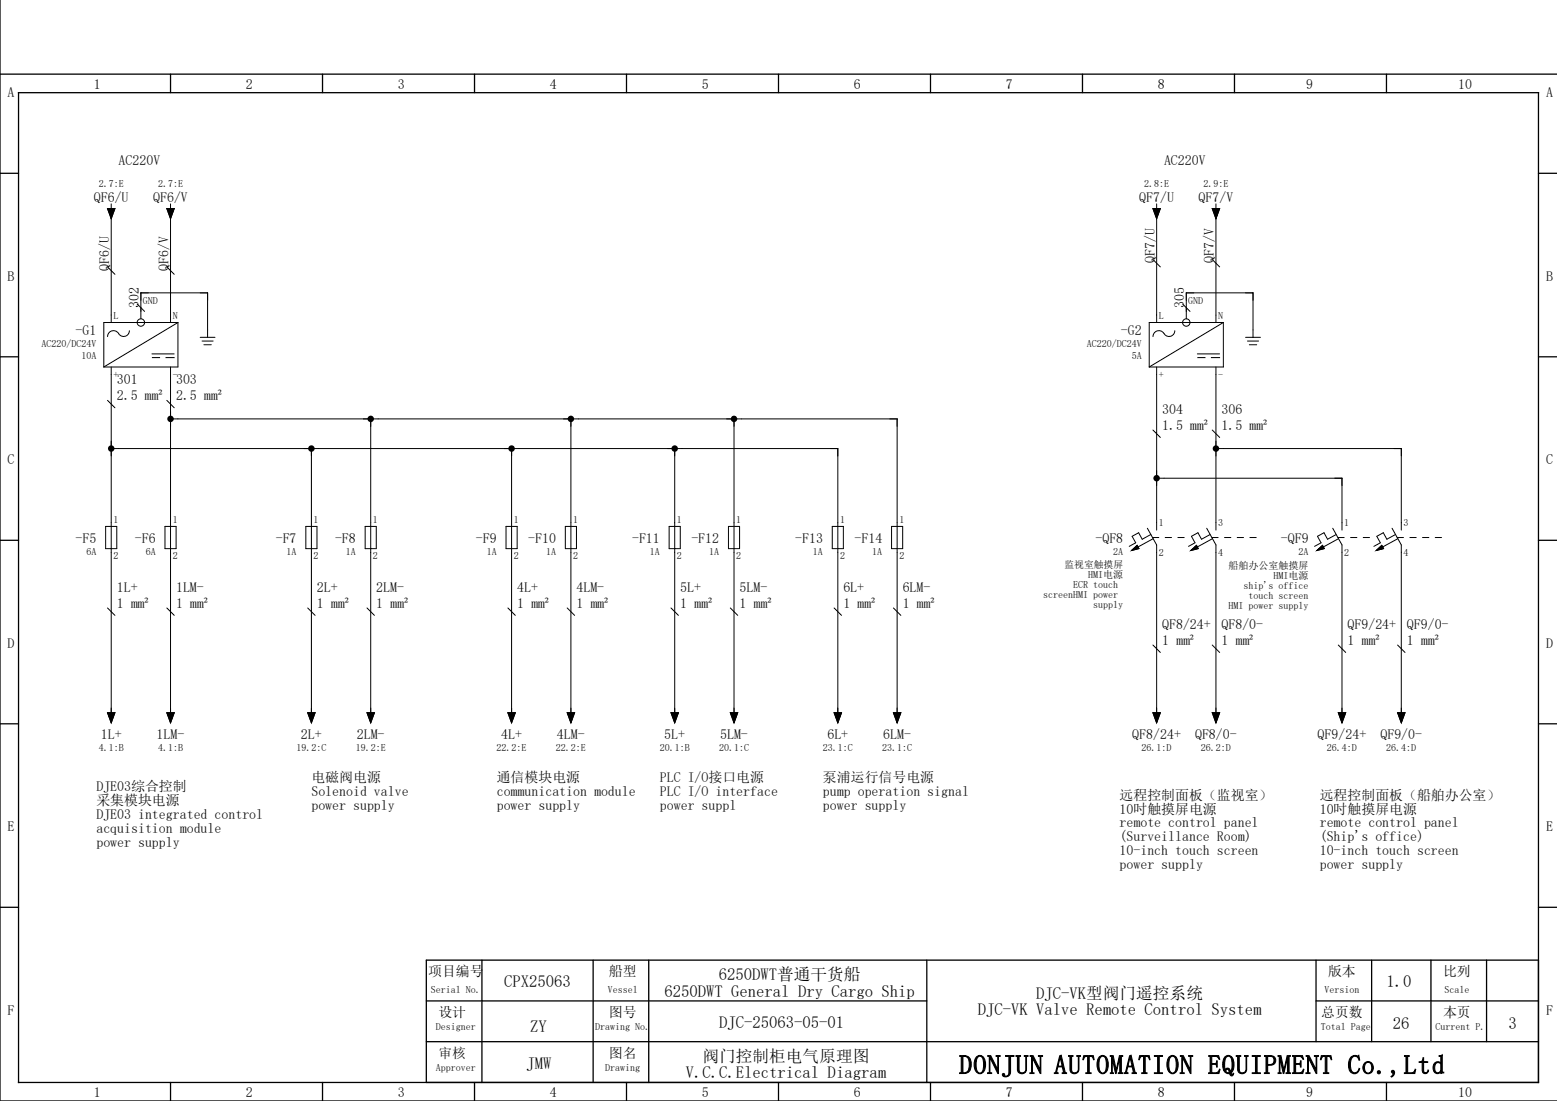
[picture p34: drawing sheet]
<svg xmlns="http://www.w3.org/2000/svg" width="420mm" height="297mm" viewBox="0 0 420 297" stroke-linecap="round" stroke-linejoin="round" font-family="sans-serif">
<defs><g id="words">
<text font-size="7.2" x="258.7" y="289.7">DONJUN AUTOMATION EQUIPMENT Co.,Ltd</text>
<g font-size="4.5">
<text x="136" y="266.4">CPX25063</text>
<text x="179.2" y="268.9">6250DWT General Dry Cargo Ship</text>
<text x="193.9" y="264.4">6250DWT普通干货船</text>
<text x="279.5" y="269.4">DJC-VK型阀门遥控系统</text>
<text x="374" y="266.4">1.0</text>
<text x="263.8" y="273.9">DJC-VK Valve Remote Control System</text>
<text x="143" y="278.4">ZY</text>
<text x="194" y="277.4">DJC-25063-05-01</text>
<text x="375.8" y="277.6">26</text>
<text x="406.9" y="277.6">3</text>
<text x="189.5" y="286.4">阀门控制柜电气原理图</text>
<text x="142" y="288.4">JMW</text>
<text x="185" y="290.9">V.C.C.Electrical Diagram</text>
</g>
<g font-size="3.8">
<text x="25.3" y="24">1</text>
<text x="66.3" y="24">2</text>
<text x="107.3" y="24">3</text>
<text x="148.3" y="24">4</text>
<text x="189.3" y="24">5</text>
<text x="230.3" y="24">6</text>
<text x="271.3" y="24">7</text>
<text x="312.3" y="24">8</text>
<text x="352.3" y="24">9</text>
<text x="393.4" y="24">10</text>
<text x="2.1" y="26.2">A</text>
<text x="417.1" y="26.2">A</text>
<text x="32" y="44.5">AC220V</text>
<text x="314" y="44.5">AC220V</text>
<text x="25.3" y="54.5">QF6/U</text>
<text x="41.3" y="54.5">QF6/V</text>
<text x="307.3" y="54.5">QF7/U</text>
<text x="323.3" y="54.5">QF7/V</text>
<text x="311.5" y="71" transform="rotate(-90 311.5 71)">QF7/U</text>
<text x="327.5" y="71" transform="rotate(-90 327.5 71)">QF7/V</text>
<text x="2.1" y="75.7">B</text>
<text x="29.5" y="73" transform="rotate(-90 29.5 73)">QF6/U</text>
<text x="45.5" y="73" transform="rotate(-90 45.5 73)">QF6/V</text>
<text x="417.1" y="75.7">B</text>
<text x="37.5" y="83" transform="rotate(-90 37.5 83)">302</text>
<text x="319.5" y="83" transform="rotate(-90 319.5 83)">305</text>
<text x="20.4" y="90.3">-G1</text>
<text x="302.4" y="90.3">-G2</text>
<text x="31.5" y="108">2.5 mm²</text>
<text x="31.5" y="103.7">301</text>
<text x="47.5" y="108">2.5 mm²</text>
<text x="47.5" y="103.7">303</text>
<text x="313.5" y="111.7">304</text>
<text x="329.5" y="111.7">306</text>
<text x="313.5" y="116">1.5 mm²</text>
<text x="329.5" y="116">1.5 mm²</text>
<text x="2.1" y="125.2">C</text>
<text x="417.1" y="125.2">C</text>
<text x="20.4" y="146.3">-F5</text>
<text x="36.4" y="146.3">-F6</text>
<text x="74.4" y="146.3">-F7</text>
<text x="90.4" y="146.3">-F8</text>
<text x="128.4" y="146.3">-F9</text>
<text x="142.5" y="146.3">-F10</text>
<text x="170.5" y="146.3">-F11</text>
<text x="186.5" y="146.3">-F12</text>
<text x="214.5" y="146.3">-F13</text>
<text x="230.5" y="146.3">-F14</text>
<text x="295.5" y="146.3">-QF8</text>
<text x="345.5" y="146.3">-QF9</text>
<text x="31.5" y="159.7">1L+</text>
<text x="47.5" y="159.7">1LM-</text>
<text x="85.5" y="159.7">2L+</text>
<text x="101.5" y="159.7">2LM-</text>
<text x="139.5" y="159.7">4L+</text>
<text x="155.5" y="159.7">4LM-</text>
<text x="183.5" y="159.7">5L+</text>
<text x="199.5" y="159.7">5LM-</text>
<text x="227.5" y="159.7">6L+</text>
<text x="243.5" y="159.7">6LM-</text>
<text x="31.5" y="164">1 mm²</text>
<text x="47.5" y="164">1 mm²</text>
<text x="85.5" y="164">1 mm²</text>
<text x="101.5" y="164">1 mm²</text>
<text x="139.5" y="164">1 mm²</text>
<text x="155.5" y="164">1 mm²</text>
<text x="183.5" y="164">1 mm²</text>
<text x="199.5" y="164">1 mm²</text>
<text x="227.5" y="164">1 mm²</text>
<text x="243.5" y="164">1 mm²</text>
<text x="313.5" y="174">1 mm²</text>
<text x="313.5" y="169.7">QF8/24+</text>
<text x="329.5" y="174">1 mm²</text>
<text x="329.5" y="169.7">QF8/0-</text>
<text x="363.5" y="174">1 mm²</text>
<text x="363.5" y="169.7">QF9/24+</text>
<text x="379.5" y="174">1 mm²</text>
<text x="379.5" y="169.7">QF9/0-</text>
<text x="2.1" y="174.7">D</text>
<text x="417.1" y="174.7">D</text>
<text x="27.2" y="199.2">1L+</text>
<text x="42.3" y="199.2">1LM-</text>
<text x="81.2" y="199.2">2L+</text>
<text x="96.3" y="199.2">2LM-</text>
<text x="135.2" y="199.2">4L+</text>
<text x="150.3" y="199.2">4LM-</text>
<text x="179.2" y="199.2">5L+</text>
<text x="194.3" y="199.2">5LM-</text>
<text x="223.2" y="199.2">6L+</text>
<text x="238.2" y="199.2">6LM-</text>
<text x="305.4" y="199.2">QF8/24+</text>
<text x="322.4" y="199.2">QF8/0-</text>
<text x="355.4" y="199.2">QF9/24+</text>
<text x="372.4" y="199.2">QF9/0-</text>
<text x="26" y="213.5">DJE03综合控制</text>
<text x="84" y="211">电磁阀电源</text>
<text x="84" y="214.7">Solenoid valve</text>
<text x="134" y="211">通信模块电源</text>
<text x="134" y="214.7">communication module</text>
<text x="178" y="211">PLC I/O接口电源</text>
<text x="178" y="214.7">PLC I/O interface</text>
<text x="222" y="211">泵浦运行信号电源</text>
<text x="222" y="214.7">pump operation signal</text>
<text x="302" y="215.7">远程控制面板（监视室）</text>
<text x="356" y="215.7">远程控制面板（船舶办公室）</text>
<text x="26" y="217.2">采集模块电源</text>
<text x="26" y="221">DJE03 integrated control</text>
<text x="84" y="218.5">power supply</text>
<text x="134" y="218.5">power supply</text>
<text x="178" y="218.5">power suppl</text>
<text x="222" y="218.5">power supply</text>
<text x="302" y="219.5">10吋触摸屏电源</text>
<text x="356" y="219.5">10吋触摸屏电源</text>
<text x="2.1" y="224.2">E</text>
<text x="26" y="224.7">acquisition module</text>
<text x="302" y="223.2">remote control panel</text>
<text x="302" y="227">(Surveillance Room)</text>
<text x="356" y="223.2">remote control panel</text>
<text x="356" y="227">(Ship's office)</text>
<text x="417.1" y="224.2">E</text>
<text x="26" y="228.5">power supply</text>
<text x="302" y="230.7">10-inch touch screen</text>
<text x="356" y="230.7">10-inch touch screen</text>
<text x="302" y="234.5">power supply</text>
<text x="356" y="234.5">power supply</text>
<text x="115.5" y="263.3">项目编号</text>
<text x="164.3" y="263.3">船型</text>
<text x="358.2" y="263.3">版本</text>
<text x="389.3" y="263.3">比列</text>
<text x="2.1" y="273.7">F</text>
<text x="118.3" y="274.3">设计</text>
<text x="164.3" y="274.3">图号</text>
<text x="356.4" y="274.3">总页数</text>
<text x="389.3" y="274.3">本页</text>
<text x="417.1" y="273.7">F</text>
<text x="118.3" y="285.3">审核</text>
<text x="164.3" y="285.3">图名</text>
<text x="25.3" y="296">1</text>
<text x="66.3" y="296">2</text>
<text x="107.3" y="296">3</text>
<text x="148.3" y="296">4</text>
<text x="189.3" y="296">5</text>
<text x="230.3" y="296">6</text>
<text x="271.3" y="296">7</text>
<text x="312.3" y="296">8</text>
<text x="352.3" y="296">9</text>
<text x="393.4" y="296">10</text>
</g>
<g font-size="2.7">
<text x="26.6" y="50.3">2.7:E</text>
<text x="42.6" y="50.3">2.7:E</text>
<text x="308.6" y="50.3">2.8:E</text>
<text x="324.6" y="50.3">2.9:E</text>
<text x="38.5" y="82.1">GND</text>
<text x="320.5" y="82.1">GND</text>
<text x="30.6" y="86">L</text>
<text x="46.6" y="86">N</text>
<text x="312.6" y="86">L</text>
<text x="328.6" y="86">N</text>
<text x="11.2" y="93.6">AC220/DC24V</text>
<text x="293.1" y="93.6">AC220/DC24V</text>
<text x="22" y="96.7">10A</text>
<text x="30.6" y="101.9">+</text>
<text x="46.6" y="101.9">-</text>
<text x="305.3" y="96.7">5A</text>
<text x="312.6" y="101.9">+</text>
<text x="328.6" y="101.9">-</text>
<text x="30.6" y="141">1</text>
<text x="46.6" y="141">1</text>
<text x="84.6" y="141">1</text>
<text x="100.6" y="141">1</text>
<text x="138.6" y="141">1</text>
<text x="154.6" y="141">1</text>
<text x="182.6" y="141">1</text>
<text x="198.6" y="141">1</text>
<text x="226.6" y="141">1</text>
<text x="242.6" y="141">1</text>
<text x="312.6" y="142">1</text>
<text x="328.6" y="142">3</text>
<text x="362.6" y="142">1</text>
<text x="378.6" y="142">3</text>
<text x="23.3" y="149.6">6A</text>
<text x="39.3" y="149.6">6A</text>
<text x="77.3" y="149.6">1A</text>
<text x="93.3" y="149.6">1A</text>
<text x="131.3" y="149.6">1A</text>
<text x="147.3" y="149.6">1A</text>
<text x="175.3" y="149.6">1A</text>
<text x="191.3" y="149.6">1A</text>
<text x="219.3" y="149.6">1A</text>
<text x="235.3" y="149.6">1A</text>
<text x="300.3" y="149.6">2A</text>
<text x="312.6" y="149.9">2</text>
<text x="328.6" y="149.9">4</text>
<text x="350.3" y="149.6">2A</text>
<text x="362.6" y="149.9">2</text>
<text x="378.6" y="149.9">4</text>
<text x="30.6" y="150.9">2</text>
<text x="46.6" y="150.9">2</text>
<text x="84.6" y="150.9">2</text>
<text x="100.6" y="150.9">2</text>
<text x="138.6" y="150.9">2</text>
<text x="154.6" y="150.9">2</text>
<text x="182.6" y="150.9">2</text>
<text x="198.6" y="150.9">2</text>
<text x="226.6" y="150.9">2</text>
<text x="242.6" y="150.9">2</text>
<text x="293.5" y="155.9">HMI电源</text>
<text x="331.4" y="153.5">船舶办公室触摸屏</text>
<text x="281.4" y="161.3">screenHMI power</text>
<text x="289.5" y="158.6">ECR touch</text>
<text x="335.5" y="158.9">ship's office</text>
<text x="336.8" y="161.6">touch screen</text>
<text x="343.6" y="156.2">HMI电源</text>
<text x="294.9" y="164">supply</text>
<text x="331.4" y="164.3">HMI power supply</text>
<text x="26.6" y="202.6">4.1:B</text>
<text x="42.6" y="202.6">4.1:B</text>
<text x="80" y="202.6">19.2:C</text>
<text x="95.9" y="202.6">19.2:E</text>
<text x="134" y="202.6">22.2:E</text>
<text x="149.9" y="202.6">22.2:E</text>
<text x="177.9" y="202.6">20.1:B</text>
<text x="194" y="202.6">20.1:C</text>
<text x="222" y="202.6">23.1:C</text>
<text x="238" y="202.6">23.1:C</text>
<text x="307.9" y="202.6">26.1:D</text>
<text x="323.9" y="202.6">26.2:D</text>
<text x="357.9" y="202.6">26.4:D</text>
<text x="374" y="202.6">26.4:D</text>
<text x="116.3" y="268">Serial No.</text>
<text x="163.9" y="268">Vessel</text>
<text x="357.3" y="268">Version</text>
<text x="389.6" y="268">Scale</text>
<text x="117.6" y="278">Designer</text>
<text x="160.6" y="278">Drawing No.</text>
<text x="356.2" y="278">Total Page</text>
<text x="387.3" y="278">Current P.</text>
<text x="117.6" y="289">Approver</text>
<text x="163.3" y="289">Drawing</text>
</g>
<text font-size="2.6" x="287.1" y="153.2">监视室触摸屏</text>
</g></defs>
<g fill="none" stroke="#000" stroke-width=".35">
<path d="M0 0v297h420M0 20h420M5 25h410v267h-410zM46 20v5M87 20v5M128 20v5M169 20v5M210 20v5M251 20v5M292 20v5M333 20v5M374 20v5"/>
<path d="M0 46.8h5M415 46.8h5M0 96.3h5M415 96.3h5M0 145.8h5M415 145.8h5M0 195.3h5M415 195.3h5M0 244.8h5M130 259v33M160 259v33M175 259v33"/>
<path d="M250 259v33M355 259v22M370 259v22M386 259v22M401 259v22M415 244.8h5M415 259h-300v33M115 270h135M355 270h60M46 292v5M87 292v5M115 281h300"/>
<path d="M128 292v5M169 292v5M210 292v5M251 292v5M292 292v5M333 292v5M374 292v5"/>
</g>
<g fill="none" stroke="#000" stroke-width=".27">
<path d="M29 56.3h2l-1 2.7zM30 55v1.3M30 58v29M45 56.3h2l-1 2.7zM46 55v1.3M46 58v29M311 56.3h2l-1 2.7zM312 55v1.3M312 58v29M327 56.3h2l-1 2.7zM328 55v1.3M328 58v29"/>
<path d="M29 72l2 2M45 72l2 2M311 70l2 2M327 70l2 2M30 99v94M34.9 89.2a1.62 1.62 0 0 1-1.4 1.6 1.62 1.62 0 0 1-1.8-1.1 1.6 1.6 0 0 0-1.7-.4 1.6 1.6 0 0 0-1 1.5M37 82l2 2M38 86v-7h18v12M41 95.5h6M41 96.5h2.2M44.8 96.5h2.2M46 99v94"/>
<path d="M48 87v12h-20M48 87h-20v12M48 87l-20 12M54 91h4M54.5 92h3M55 93h2M312 99v44M316.9 89.2a1.62 1.62 0 0 1-1.4 1.6 1.62 1.62 0 0 1-1.8-1.1 1.6 1.6 0 0 0-1.7-.4 1.6 1.6 0 0 0-1 1.5M319 82l2 2M320 86v-7h18v12M323 95.5h6M323 96.5h2.2"/>
<path d="M326.8 96.5h2.2M328 99v44M330 87v12h-20M330 87h-20v12M330 87l-20 12M336 91h4M336.5 92h3M337 93h2M29 108l2 2M45 108l2 2M46 113h196v80M100 113v80"/>
<path d="M154 113v80M198 113v80M311 116l2 2M327 116l2 2M30 121h196v72M84 121v72M138 121v72M182 121v72M312 129h50v14M328 121h50v22M28.5 142h3v6h-3zM44.5 142h3v6h-3z"/>
<path d="M82.5 142h3v6h-3zM98.5 142h3v6h-3zM136.5 142h3v6h-3zM152.5 142h3v6h-3zM180.5 142h3v6h-3zM196.5 142h3v6h-3zM224.5 142h3v6h-3zM240.5 142h3v6h-3zM305.2 148.5l1.5-1.4 .5 .9zM309.5 142.5l2.5 4.5v46M310.4 144.2l-2.3 1.3-1-1.8-1.7 1 1 1.7-1.8 1M310.9 145h1.7"/>
<path d="M311.1 145.3l-4.1 2.2M314.3 145h1.7M317.7 145h1.7M321.2 148.5l1.5-1.4 .5 .9zM325.5 142.5l2.5 4.5v46M326.4 144.2l-2.3 1.3-1-1.8-1.7 1 1 1.7-1.8 1M326.9 145h1.7M327.1 145.3l-4.1 2.2M330.3 145h1.7M333.7 145h1.7M337.2 145h1.7M355.2 148.5l1.5-1.4 .5 .9z"/>
<path d="M359.5 142.5l2.5 4.5v46M360.4 144.2l-2.3 1.3-1-1.8-1.7 1 1 1.7-1.8 1M360.9 145h1.7M361.1 145.3l-4.1 2.2M364.3 145h1.7M367.7 145h1.7M371.2 148.5l1.5-1.4 .5 .9zM375.5 142.5l2.5 4.5v46M376.4 144.2l-2.3 1.3-1-1.8-1.7 1 1 1.7-1.8 1M376.9 145h1.7M377.1 145.3l-4.1 2.2M380.3 145h1.7"/>
<path d="M383.7 145h1.7M387.2 145h1.7M29 164l2 2M45 164l2 2M83 164l2 2M99 164l2 2M137 164l2 2M153 164l2 2M181 164l2 2M197 164l2 2M225 164l2 2M241 164l2 2"/>
<path d="M311 174l2 2M327 174l2 2M361 174l2 2M377 174l2 2M29 192.3h2l-1 2.7zM45 192.3h2l-1 2.7zM83 192.3h2l-1 2.7zM99 192.3h2l-1 2.7zM137 192.3h2l-1 2.7zM153 192.3h2l-1 2.7zM181 192.3h2l-1 2.7zM197 192.3h2l-1 2.7z"/>
<path d="M225 192.3h2l-1 2.7zM241 192.3h2l-1 2.7zM311 192.3h2l-1 2.7zM327 192.3h2l-1 2.7zM361 192.3h2l-1 2.7zM377 192.3h2l-1 2.7z"/>
<circle cx="38" cy="87" r="1"/>
<circle cx="320" cy="87" r="1"/>
</g>
<g fill="#000">
<circle cx="46" cy="113" r=".88"/>
<circle cx="100" cy="113" r=".88"/>
<circle cx="154" cy="113" r=".88"/>
<circle cx="198" cy="113" r=".87"/>
<circle cx="30" cy="121" r=".88"/>
<circle cx="84" cy="121" r=".88"/>
<circle cx="138" cy="121" r=".88"/>
<circle cx="182" cy="121" r=".88"/>
<circle cx="312" cy="129" r=".88"/>
<circle cx="328" cy="121" r=".88"/>
</g>
<g fill="#000" stroke="#000" stroke-width=".27">
<path d="M29 56.3h2l-1 2.7zM45 56.3h2l-1 2.7zM311 56.3h2l-1 2.7zM327 56.3h2l-1 2.7zM305.2 148.5l1.5-1.4 .5 .9zM321.2 148.5l1.5-1.4 .5 .9zM355.2 148.5l1.5-1.4 .5 .9zM371.2 148.5l1.5-1.4 .5 .9zM29 192.3h2l-1 2.7zM45 192.3h2l-1 2.7zM83 192.3h2l-1 2.7zM99 192.3h2l-1 2.7z"/>
<path d="M137 192.3h2l-1 2.7zM153 192.3h2l-1 2.7zM181 192.3h2l-1 2.7zM197 192.3h2l-1 2.7zM225 192.3h2l-1 2.7zM241 192.3h2l-1 2.7zM311 192.3h2l-1 2.7zM327 192.3h2l-1 2.7zM361 192.3h2l-1 2.7zM377 192.3h2l-1 2.7z"/>
</g>
<use href="#words"/>
</svg>
